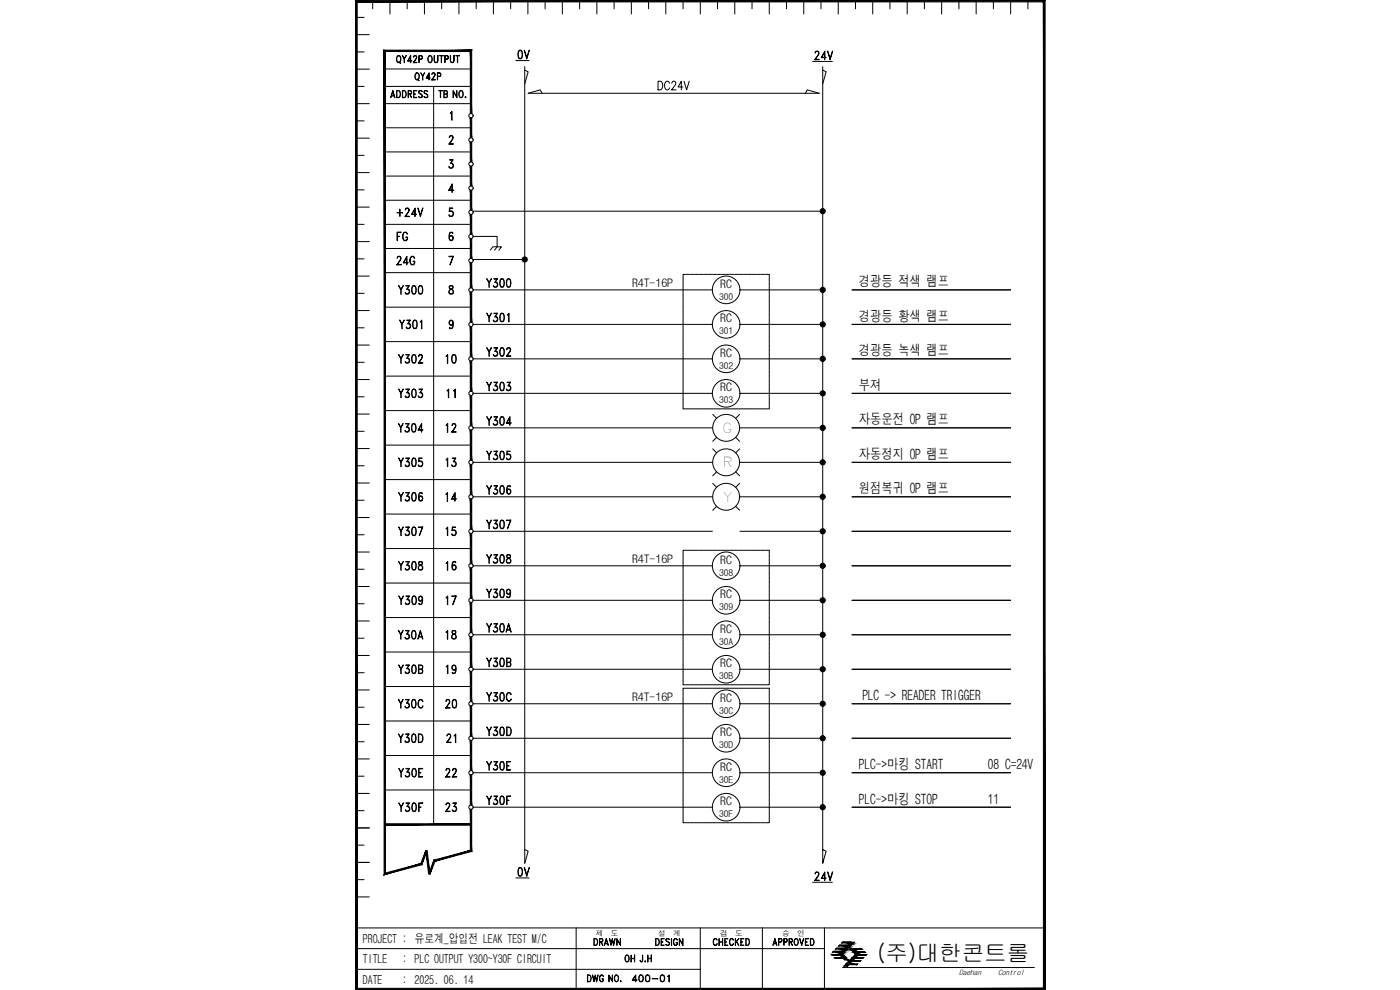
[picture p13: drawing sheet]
<svg xmlns="http://www.w3.org/2000/svg" width="420mm" height="297mm" viewBox="0 0 420 297" stroke-linecap="round" stroke-linejoin="round" font-family="sans-serif">
<defs><g id="words">
<text font-size="6.8" x="263.2" y="288.3">(주)대한콘트롤</text>
<g font-size="6.2">
<text x="118.2" y="66.3">+24V</text>
<text x="118.2" y="80.8">24G</text>
<text x="118.5" y="89.6">Y300</text>
<text x="145" y="108.3">Y302</text>
<text x="118.5" y="120.6">Y303</text>
<text x="145" y="139.3">Y305</text>
<text x="118.5" y="151.7">Y306</text>
<text x="133" y="151.7">14</text>
<text x="145" y="170.4">Y308</text>
<text x="118.9" y="182.7">Y309</text>
<text x="133" y="182.7">17</text>
<text x="145" y="201.4">Y30B</text>
<text x="118.5" y="213.8">Y30C</text>
<text x="133" y="213.8">20</text>
<text x="145" y="232.5">Y30E</text>
<text x="118.9" y="244.8">Y30F</text>
<text x="133" y="244.8">23</text>
</g>
<g font-size="5.7">
<text x="196.5" y="28.2">DC24V</text>
<text x="118.2" y="73.4">FG</text>
<text x="145" y="87.5">Y300</text>
<text x="118.9" y="99.8">Y301</text>
<text x="145" y="97.7">Y301</text>
<text x="118.5" y="110.1">Y302</text>
<text x="133" y="110.1">10</text>
<text x="145" y="118.5">Y303</text>
<text x="137.9" y="120.6" transform="rotate(-90 137.9 120.6)">11</text>
<text x="118.5" y="130.9">Y304</text>
<text x="133" y="130.9">12</text>
<text x="145" y="128.8">Y304</text>
<text x="118.5" y="141.1">Y305</text>
<text x="133" y="141.1">13</text>
<text x="145" y="149.6">Y306</text>
<text x="118.5" y="161.9">Y307</text>
<text x="133" y="161.9">15</text>
<text x="145" y="159.8">Y307</text>
<text x="118.5" y="172.2">Y308</text>
<text x="133" y="172.2">16</text>
<text x="145" y="180.6">Y309</text>
<text x="145" y="190.9">Y30A</text>
<text x="118.5" y="193">Y30A</text>
<text x="133" y="193">18</text>
<text x="118.5" y="203.2">Y30B</text>
<text x="133" y="203.2">19</text>
<text x="145" y="211.7">Y30C</text>
<text x="145" y="221.9">Y30D</text>
<text x="118.5" y="224">Y30D</text>
<text x="133" y="224">21</text>
<text x="118.9" y="234.2">Y30E</text>
<text x="133" y="234.2">22</text>
<text x="145" y="242.7">Y30F</text>
</g>
<g font-size="5.3">
<text x="177.4" y="285">DRAWN</text>
<text x="188.7" y="296">400-01</text>
</g>
<g font-size="4.2">
<text x="257.8" y="85.9">경광등 적색 램프</text>
<text x="257.8" y="96.3">경광등 황색 램프</text>
<text x="257.8" y="106.6">경광등 녹색 램프</text>
<text x="257.8" y="117">부져</text>
<text x="257.8" y="127.3">자동운전 OP 램프</text>
<text x="257.8" y="137.7">자동정지 OP 램프</text>
<text x="257.8" y="148">원점복귀 OP 램프</text>
<text x="258.8" y="210.1">PLC -&gt; READER TRIGGER</text>
<text x="257.8" y="230.8">PLC-&gt;마킹 START</text>
<text x="296.5" y="230.8">08 C=24V</text>
<text x="257.8" y="241.2">PLC-&gt;마킹 STOP</text>
<text x="296.5" y="241.2">11</text>
</g>
<g font-size="4.1">
<text x="216.9" y="129.9">G</text>
<text x="216.9" y="140.2">R</text>
<text x="216.8" y="150.6">Y</text>
</g>
<g font-size="3.7">
<text x="108.9" y="282.9">PROJECT : 유로계_압입전 LEAK TEST M/C</text>
<text x="108.9" y="289.1">TITLE</text>
<text x="120.6" y="289.1">: PLC OUTPUT Y300~Y30F CIRCUIT</text>
<text x="108.9" y="295.3">DATE</text>
<text x="120.6" y="295.3">: 2025. 06. 14</text>
</g>
<g font-size="3.5">
<text x="189.7" y="86.2">R4T-16P</text>
<text x="216.2" y="86.3">RC</text>
<text x="216.2" y="96.7">RC</text>
<text x="216.2" y="107">RC</text>
<text x="216.2" y="117.4">RC</text>
<text x="189.7" y="169">R4T-16P</text>
<text x="216.2" y="169.1">RC</text>
<text x="216.2" y="179.5">RC</text>
<text x="216.2" y="189.8">RC</text>
<text x="216.2" y="200.2">RC</text>
<text x="189.7" y="210.4">R4T-16P</text>
<text x="216.2" y="210.5">RC</text>
<text x="216.2" y="220.8">RC</text>
<text x="216.2" y="231.2">RC</text>
<text x="216.2" y="241.6">RC</text>
</g>
<g font-size="2.8">
<text x="215.8" y="90">300</text>
<text x="215.8" y="100.3">301</text>
<text x="215.8" y="110.6">302</text>
<text x="215.8" y="121">303</text>
<text x="215.8" y="172.7">308</text>
<text x="215.8" y="183.1">309</text>
<text x="215.8" y="193.4">30A</text>
<text x="215.8" y="203.8">30B</text>
<text x="215.8" y="214.1">30C</text>
<text x="215.8" y="224.5">30D</text>
<text x="215.8" y="234.8">30E</text>
<text x="215.8" y="245.2">30F</text>
</g>
<g font-size="2.3">
<text x="178.8" y="281">제</text>
<text x="183.4" y="281">도</text>
<text x="197.5" y="281">설</text>
<text x="202" y="281">계</text>
<text x="216.1" y="281">검</text>
<text x="220.6" y="281">도</text>
<text x="234.7" y="281">승</text>
<text x="239.2" y="281">인</text>
<text x="287.8" y="292.5">Daehan</text>
<text x="299.6" y="292.5">Control</text>
</g>
</g></defs>
<!-- layer: 0 -->
<g fill="#000" stroke="#000" stroke-width=".3">
<path d="M252.2 285.7v.3h-.2zM253.2 284.8v.3h-.3zM253.8 284.2l.3-.3v.3zM255 283v.3h-.3zM256.5 284.9l.2 .3h-.2zM257.4 285.8l.3 .3h-.3z"/>
<path d="M106.7 .1v.5l206.9-.5zM106.7 .6l206.9-.5-.5 .5zM313.6 .1l-.5 .5 .5 296.4zM313.1 .6l.5 296.4-.5-.5zM106.7 297h206.9l-.5-.5zM106.7 297l.5-.5h205.9zM106.7 .1v296.9l.5-.5zM106.7 .1h.5v296.4z"/>
<path d="M141.1 15.5v18.6h.5zM141.1 15.5l.5-.5v19.1zM115.7 15.5h25.4l.5-.5zM115.3 15h26.3l-25.9 .5zM115.3 15l.4 246.9v-246.4zM115.3 15l.4 246.9-.4 .6zM115.7 261.9l-.4 .6 11-3.4zM115.3 262.5l11-3.4 .3 .4zM127.8 255.2l-1.5 3.9 .3 .4zM127.8 255.2l.4 .2-1.6 4.1z"/>
<path d="M141.1 35.4l.5 5.9v-5.9zM141.1 35.4l.5 5.9h-.5z"/>
<path d="M141.1 42.6l.5 6v-6zM141.1 42.6l.5 6h-.5z"/>
<path d="M141.1 49.9l.5 5.9v-5.9zM141.1 49.9l.5 5.9h-.5z"/>
<path d="M141.1 57.1l.5 6v-6zM141.1 57.1l.5 6h-.5z"/>
<path d="M141.1 71.6l.5 5.9v-5.9zM141.1 71.6l.5 5.9h-.5z"/>
<path d="M141.1 78.8l.5 7.5v-7.5zM141.1 78.8l.5 7.5h-.5z"/>
<path d="M141.1 64.3l.5 6v-6zM141.1 64.3l.5 6h-.5z"/>
<path d="M156.8 77.9l.1 .1 .6-.1zM156.9 78l.6-.1-.6 .3zM156.9 78.2l.1 .1 .5-.4z"/>
<path d="M157 77.4l-.1 .1 .6 .4zM156.9 77.5l.6 .4-.6-.2zM156.9 77.7l-.1 .2h.7z"/>
<path d="M157 78.3l.2 .1 .3-.5zM157.5 77.9l-.2 .6-.1-.1zM157.5 77.9l-.2 .6h.2z"/>
<path d="M157.3 77.2l.2 .7v-.7zM157.2 77.3l.1-.1 .2 .7zM157 77.4l.5 .5-.3-.6z"/>
<path d="M157.5 77.9v.6h.1zM157.5 77.9l.3 .5-.2 .1zM157.5 77.9l.3 .5 .1-.1z"/>
<path d="M157.8 77.3l-.3 .6 .4-.5zM157.6 77.2l.2 .1-.3 .6zM157.5 77.2v.7l.1-.7z"/>
<path d="M157.5 77.9l.4 .4 .1-.1zM157.5 77.9l.6 .1-.1 .2zM157.5 77.9l.6 .1v-.1z"/>
<path d="M157.5 77.9h.6v-.2zM157.5 77.9l.5-.4 .1 .2zM157.5 77.9l.5-.4-.1-.1z"/>
<path d="M246.3 63.4v.1l.6-.1zM246.3 63.5l.6-.1-.6 .3zM246.3 63.7l.1 .1 .5-.4z"/>
<path d="M246.4 62.9l-.1 .2 .6 .3zM246.3 63.1l.6 .3-.6-.2zM246.3 63.2v.2h.6z"/>
<path d="M246.4 63.8l.2 .1 .3-.5zM246.9 63.4l-.2 .6-.1-.1zM246.9 63.4l-.2 .6h.2z"/>
<path d="M246.7 62.7l.2 .7v-.7zM246.6 62.8l.1-.1 .2 .7zM246.4 62.9l.5 .5-.3-.6z"/>
<path d="M246.9 63.4v.6h.2zM246.9 63.4l.3 .5-.1 .1zM246.9 63.4l.3 .5 .2-.1z"/>
<path d="M247.2 62.8l-.3 .6 .5-.5zM247.1 62.7l.1 .1-.3 .6zM246.9 62.7v.7l.2-.7z"/>
<path d="M246.9 63.4l.5 .4 .1-.1zM246.9 63.4l.6 .1v.2zM246.9 63.4l.6 .1 .1-.1z"/>
<path d="M246.9 63.4h.7l-.1-.2zM246.9 63.4l.6-.3v.1zM246.9 63.4l.6-.3-.1-.2z"/>
<path d="M141.1 87.6l.5 9.1v-9.1zM141.1 87.6l.5 9.1h-.5z"/>
<path d="M141.1 98l.5 9v-9zM141.1 98l.5 9h-.5z"/>
<path d="M246.3 87v.2l.6-.2zM246.3 87.2l.6-.2-.6 .3zM246.3 87.3l.1 .1 .5-.4z"/>
<path d="M246.3 97.3v.2l.6-.2zM246.3 97.5l.6-.2-.6 .3zM246.3 97.6l.1 .2 .5-.5z"/>
<path d="M246.4 86.5l-.1 .2 .6 .3zM246.3 86.7l.6 .3-.6-.2zM246.3 86.8v.2h.6z"/>
<path d="M246.4 87.4l.2 .1 .3-.5zM246.9 87l-.2 .6-.1-.1zM246.9 87l-.2 .6h.2z"/>
<path d="M246.4 96.9l-.1 .1 .6 .3zM246.3 97l.6 .3-.6-.1zM246.3 97.2v.1h.6z"/>
<path d="M246.4 97.8l.2 .1 .3-.6zM246.9 97.3l-.2 .7-.1-.1zM246.9 97.3l-.2 .7h.2z"/>
<path d="M246.7 86.4l.2 .6v-.7zM246.6 86.4h.1l.2 .6zM246.4 86.5l.5 .5-.3-.6z"/>
<path d="M246.9 87v.6h.2zM246.9 87l.3 .5-.1 .1zM246.9 87l.3 .5 .2-.1z"/>
<path d="M246.7 96.7l.2 .6v-.6zM246.6 96.8l.1-.1 .2 .6zM246.4 96.9l.5 .4-.3-.5z"/>
<path d="M246.9 97.3v.7h.2zM246.9 97.3l.3 .6-.1 .1zM246.9 97.3l.3 .6 .2-.1z"/>
<path d="M247.2 86.4l-.3 .6 .5-.5zM247.1 86.4h.1l-.3 .6zM246.9 86.3v.7l.2-.6z"/>
<path d="M246.9 87l.5 .4 .1-.1zM246.9 87l.6 .2v.1zM246.9 87l.6 .2 .1-.2z"/>
<path d="M247.2 96.8l-.3 .5 .5-.4zM247.1 96.7l.1 .1-.3 .5zM246.9 96.7v.6l.2-.6z"/>
<path d="M246.9 97.3l.5 .5 .1-.2zM246.9 97.3l.6 .2v.1zM246.9 97.3l.6 .2 .1-.2z"/>
<path d="M246.9 87h.7l-.1-.2zM246.9 87l.6-.3v.1zM246.9 87l.6-.3-.1-.2z"/>
<path d="M246.9 97.3h.7l-.1-.1zM246.9 97.3l.6-.3v.2zM247.4 96.9l-.5 .4 .6-.3z"/>
<path d="M141.1 108.3l.5 9.1v-9.1zM141.1 108.3l.5 9.1h-.5z"/>
<path d="M141.1 118.7l.5 9v-9zM141.1 118.7l.5 9h-.5z"/>
<path d="M246.3 107.7v.1l.6-.1zM246.3 107.8l.6-.1-.6 .3zM246.3 108l.1 .1 .5-.4z"/>
<path d="M246.3 118v.2l.6-.2zM246.3 118.2l.6-.2-.6 .3zM246.3 118.3l.1 .2 .5-.5z"/>
<path d="M246.4 107.2l-.1 .2 .6 .3zM246.3 107.4l.6 .3-.6-.2zM246.3 107.5v.2h.6z"/>
<path d="M246.4 108.1l.2 .1 .3-.5zM246.9 107.7l-.2 .6-.1-.1zM246.9 107.7l-.2 .6h.2z"/>
<path d="M246.4 117.6l-.1 .1 .6 .3zM246.3 117.7l.6 .3-.6-.1zM246.3 117.9v.1h.6z"/>
<path d="M246.4 118.5l.2 .1 .3-.6zM246.9 118l-.2 .6h-.1zM246.9 118l-.2 .6 .2 .1z"/>
<path d="M246.7 107l.2 .7v-.7zM246.6 107.1l.1-.1 .2 .7zM246.4 107.2l.5 .5-.3-.6z"/>
<path d="M246.9 107.7v.6h.2zM246.9 107.7l.3 .5-.1 .1zM246.9 107.7l.3 .5 .2-.1z"/>
<path d="M246.7 117.4l.2 .6v-.6zM246.6 117.5l.1-.1 .2 .6zM246.4 117.6l.5 .4-.3-.5z"/>
<path d="M246.9 118v.7l.2-.1zM246.9 118l.3 .6h-.1zM246.9 118l.3 .6 .2-.1z"/>
<path d="M247.2 107.1l-.3 .6 .5-.5zM247.1 107l.1 .1-.3 .6zM246.9 107v.7l.2-.7z"/>
<path d="M246.9 107.7l.5 .4 .1-.1zM246.9 107.7l.6 .1v.2zM246.9 107.7l.6 .1 .1-.1z"/>
<path d="M247.2 117.5l-.3 .5 .5-.4zM247.1 117.4l.1 .1-.3 .5zM246.9 117.4v.6l.2-.6z"/>
<path d="M246.9 118l.5 .5 .1-.2zM246.9 118l.6 .2v.1zM246.9 118l.6 .2 .1-.2z"/>
<path d="M246.9 107.7h.7l-.1-.2zM246.9 107.7l.6-.3v.1zM246.9 107.7l.6-.3-.1-.2z"/>
<path d="M246.9 118h.7l-.1-.1zM246.9 118l.6-.3v.2zM246.9 118l.6-.3-.1-.1z"/>
<path d="M141.1 139.4l.5 9v-9zM141.1 139.4l.5 9h-.5z"/>
<path d="M141.1 129l.5 9.1v-9.1zM141.1 129l.5 9.1h-.5z"/>
<path d="M246.3 128.4v.1l.6-.1zM246.3 128.5l.6-.1-.6 .3zM246.3 128.7l.1 .1 .5-.4z"/>
<path d="M246.3 138.7v.2l.6-.2zM246.3 138.9l.6-.2-.6 .3zM246.3 139l.1 .2 .5-.5z"/>
<path d="M246.4 127.9l-.1 .1 .6 .4zM246.3 128l.6 .4-.6-.2zM246.3 128.2v.2h.6z"/>
<path d="M246.4 128.8l.2 .1 .3-.5zM246.9 128.4l-.2 .6-.1-.1zM246.9 128.4l-.2 .6h.2z"/>
<path d="M246.4 138.3l-.1 .1 .6 .3zM246.3 138.4l.6 .3-.6-.1zM246.3 138.6v.1h.6z"/>
<path d="M246.4 139.2l.2 .1 .3-.6zM246.9 138.7l-.2 .6h-.1zM246.9 138.7l-.2 .6 .2 .1z"/>
<path d="M246.7 127.7l.2 .7v-.7zM246.6 127.8l.1-.1 .2 .7zM246.4 127.9l.5 .5-.3-.6z"/>
<path d="M246.9 128.4v.6h.2zM246.9 128.4l.3 .5-.1 .1zM246.9 128.4l.3 .5 .2-.1z"/>
<path d="M246.7 138.1l.2 .6v-.6zM246.6 138.2l.1-.1 .2 .6zM246.4 138.3l.5 .4-.3-.5z"/>
<path d="M246.9 138.7v.7l.2-.1zM246.9 138.7l.3 .6h-.1zM246.9 138.7l.3 .6 .2-.1z"/>
<path d="M247.2 127.8l-.3 .6 .5-.5zM247.1 127.7l.1 .1-.3 .6zM246.9 127.7v.7l.2-.7z"/>
<path d="M246.9 128.4l.5 .4 .1-.1zM246.9 128.4l.6 .1v.2zM246.9 128.4l.6 .1 .1-.1z"/>
<path d="M247.2 138.2l-.3 .5 .5-.4zM247.1 138.1l.1 .1-.3 .5zM246.9 138.1v.6l.2-.6z"/>
<path d="M246.9 138.7l.5 .5 .1-.2zM246.9 138.7l.6 .2v.1zM246.9 138.7l.6 .2 .1-.2z"/>
<path d="M246.9 128.4h.7l-.1-.2zM246.9 128.4l.6-.4v.2zM246.9 128.4l.6-.4-.1-.1z"/>
<path d="M246.9 138.7h.7l-.1-.1zM246.9 138.7l.6-.3v.2zM247.4 138.3l-.5 .4 .6-.3z"/>
<path d="M141.1 149.7l.5 9.1v-9.1zM141.1 149.7l.5 9.1h-.5z"/>
<path d="M246.3 149.1v.1l.6-.1zM246.3 149.2l.6-.1-.6 .3zM246.3 149.4l.1 .1 .5-.4z"/>
<path d="M246.3 159.4v.2l.6-.2zM246.3 159.6l.6-.2-.6 .3zM246.3 159.7l.1 .2 .5-.5z"/>
<path d="M246.4 148.6l-.1 .1 .6 .4zM246.3 148.7l.6 .4-.6-.2zM246.3 148.9v.2h.6z"/>
<path d="M246.4 149.5l.2 .1 .3-.5zM246.9 149.1l-.2 .6-.1-.1zM246.9 149.1l-.2 .6h.2z"/>
<path d="M246.4 159l-.1 .1 .6 .3zM246.3 159.1l.6 .3-.6-.2zM246.3 159.2v.2h.6z"/>
<path d="M246.4 159.9l.2 .1 .3-.6zM246.9 159.4l-.2 .6h-.1zM246.9 159.4l-.2 .6 .2 .1z"/>
<path d="M246.7 148.4l.2 .7v-.7zM246.6 148.5l.1-.1 .2 .7zM246.4 148.6l.5 .5-.3-.6z"/>
<path d="M246.9 149.1v.6h.2zM246.9 149.1l.3 .5-.1 .1zM246.9 149.1l.3 .5 .2-.1z"/>
<path d="M246.7 158.8l.2 .6v-.6zM246.6 158.9l.1-.1 .2 .6zM246.4 159l.5 .4-.3-.5z"/>
<path d="M247.2 148.5l-.3 .6 .5-.5zM247.1 148.4l.1 .1-.3 .6zM246.9 148.4v.7l.2-.7z"/>
<path d="M246.9 149.1l.5 .4 .1-.1zM246.9 149.1l.6 .1v.2zM246.9 149.1l.6 .1 .1-.1z"/>
<path d="M247.2 158.9l-.3 .5 .5-.4zM247.1 158.8l.1 .1-.3 .5zM246.9 158.8v.6l.2-.6z"/>
<path d="M246.9 159.4l.5 .5 .1-.2zM246.9 159.4l.6 .2v.1zM246.9 159.4l.6 .2 .1-.2z"/>
<path d="M246.9 149.1h.7l-.1-.2zM246.9 149.1l.6-.4v.2zM246.9 149.1l.6-.4-.1-.1z"/>
<path d="M246.9 159.4h.7l-.1-.2zM246.9 159.4l.6-.3v.1zM246.9 159.4l.6-.3-.1-.1z"/>
<path d="M141.1 160.1l.5 9v-9zM141.1 160.1l.5 9h-.5z"/>
<path d="M141.1 170.4l.5 9.1v-9.1zM141.1 170.4l.5 9.1h-.5z"/>
<path d="M246.3 169.8v.1l.6-.1zM246.3 169.9l.6-.1-.6 .3zM246.3 170.1l.1 .1 .5-.4z"/>
<path d="M246.4 169.3l-.1 .1 .6 .4zM246.3 169.4l.6 .4-.6-.2zM246.3 169.6v.2h.6z"/>
<path d="M246.4 170.2l.2 .1 .3-.5zM246.9 169.8l-.2 .6-.1-.1zM246.9 169.8l-.2 .6h.2z"/>
<path d="M246.4 179.6l-.1 .2 .6 .3zM246.3 179.8l.6 .3-.6-.2zM246.3 179.9v.2h.6z"/>
<path d="M246.9 159.4v.7l.2-.1zM246.9 159.4l.3 .6h-.1zM246.9 159.4l.3 .6 .2-.1z"/>
<path d="M246.7 169.1l.2 .7v-.7zM246.6 169.2l.1-.1 .2 .7zM246.4 169.3l.5 .5-.3-.6z"/>
<path d="M246.9 169.8v.6h.2zM246.9 169.8l.3 .5-.1 .1zM246.9 169.8l.3 .5 .2-.1z"/>
<path d="M246.7 179.5l.2 .6v-.6zM246.6 179.6l.1-.1 .2 .6zM246.4 179.6l.5 .5-.3-.5z"/>
<path d="M247.2 169.2l-.3 .6 .5-.5zM247.1 169.1l.1 .1-.3 .6zM246.9 169.1v.7l.2-.7z"/>
<path d="M246.9 169.8l.5 .4 .1-.1zM246.9 169.8l.6 .1v.2zM246.9 169.8l.6 .1 .1-.1z"/>
<path d="M247.2 179.6l-.3 .5 .5-.5zM247.1 179.5l.1 .1-.3 .5zM246.9 179.5v.6l.2-.6z"/>
<path d="M246.9 169.8h.7l-.1-.2zM246.9 169.8l.6-.4v.2zM246.9 169.8l.6-.4-.1-.1z"/>
<path d="M141.1 191.1l.5 9.1v-9.1zM141.1 191.1l.5 9.1h-.5z"/>
<path d="M141.1 180.8l.5 9v-9zM141.1 180.8l.5 9h-.5z"/>
<path d="M246.3 180.1v.2l.6-.2zM246.3 180.3l.6-.2-.6 .3zM246.3 180.4l.1 .2 .5-.5z"/>
<path d="M246.3 190.5v.1l.6-.1zM246.3 190.6l.6-.1-.6 .3zM246.3 190.8l.1 .1 .5-.4z"/>
<path d="M246.4 180.6l.2 .1 .3-.6zM246.9 180.1l-.2 .6h-.1zM246.9 180.1l-.2 .6 .2 .1z"/>
<path d="M246.4 190l-.1 .1 .6 .4zM246.3 190.1l.6 .4-.6-.2zM246.3 190.3v.2h.6z"/>
<path d="M246.4 190.9l.2 .1 .3-.5zM246.9 190.5l-.2 .6-.1-.1zM246.9 190.5l-.2 .6h.2z"/>
<path d="M246.9 180.1v.7l.2-.1zM246.9 180.1l.3 .6h-.1zM246.9 180.1l.3 .6 .2-.1z"/>
<path d="M246.7 189.8l.2 .7v-.7zM246.6 189.9l.1-.1 .2 .7zM246.4 190l.5 .5-.3-.6z"/>
<path d="M246.9 190.5v.6h.2zM246.9 190.5l.3 .5-.1 .1zM246.9 190.5l.3 .5 .2-.1z"/>
<path d="M246.9 180.1l.5 .5 .1-.2zM246.9 180.1l.6 .2v.1zM246.9 180.1l.6 .2 .1-.2z"/>
<path d="M247.2 189.9l-.3 .6 .5-.5zM247.1 189.8l.1 .1-.3 .6zM246.9 189.8v.7l.2-.7z"/>
<path d="M246.9 190.5l.5 .4 .1-.1zM246.9 190.5l.6 .1v.2zM246.9 190.5l.6 .1 .1-.1z"/>
<path d="M246.9 180.1h.7l-.1-.2zM246.9 180.1l.6-.3v.1zM247.4 179.6l-.5 .5 .6-.3z"/>
<path d="M246.9 190.5h.7l-.1-.2zM246.9 190.5l.6-.4v.2zM246.9 190.5l.6-.4-.1-.1z"/>
<path d="M141.1 201.5v9h.5zM141.1 201.5h.5v9z"/>
<path d="M246.3 200.8v.2l.6-.2zM246.3 201l.6-.2-.6 .3zM246.3 201.1l.1 .2 .5-.5z"/>
<path d="M246.3 211.2v.1l.6-.1zM246.3 211.3l.6-.1-.6 .3zM246.3 211.5l.1 .1 .5-.4z"/>
<path d="M246.4 200.3l-.1 .2 .6 .3zM246.3 200.5l.6 .3-.6-.2zM246.3 200.6v.2h.6z"/>
<path d="M246.4 201.3l.2 .1 .3-.6zM246.9 200.8l-.2 .6h-.1zM246.9 200.8l-.2 .6 .2 .1z"/>
<path d="M246.4 210.7l-.1 .1 .6 .4zM246.3 210.8l.6 .4-.6-.2zM246.3 211v.2h.6z"/>
<path d="M246.4 211.6l.2 .1 .3-.5zM246.9 211.2l-.2 .6-.1-.1zM246.9 211.2l-.2 .6h.2z"/>
<path d="M246.7 200.2l.2 .6v-.6zM246.6 200.2h.1l.2 .6zM246.4 200.3l.5 .5-.3-.6z"/>
<path d="M246.9 200.8v.7l.2-.1zM246.9 200.8l.3 .6h-.1zM246.9 200.8l.3 .6 .2-.1z"/>
<path d="M246.7 210.5l.2 .7v-.7zM246.6 210.6l.1-.1 .2 .7zM246.4 210.7l.5 .5-.3-.6z"/>
<path d="M246.9 211.2v.6h.2zM246.9 211.2l.3 .5-.1 .1zM246.9 211.2l.3 .5 .2-.1z"/>
<path d="M247.2 200.2l-.3 .6 .5-.5zM247.1 200.2h.1l-.3 .6zM246.9 200.2v.6l.2-.6z"/>
<path d="M246.9 200.8l.5 .5 .1-.2zM246.9 200.8l.6 .2v.1zM246.9 200.8l.6 .2 .1-.2z"/>
<path d="M247.2 210.6l-.3 .6 .5-.5zM247.1 210.5l.1 .1-.3 .6zM246.9 210.5v.7l.2-.7z"/>
<path d="M246.9 211.2l.5 .4 .1-.1zM246.9 211.2l.6 .1v.2zM246.9 211.2l.6 .1 .1-.1z"/>
<path d="M246.9 200.8h.7l-.1-.2zM246.9 200.8l.6-.3v.1zM246.9 200.8l.6-.3-.1-.2z"/>
<path d="M246.9 211.2h.7l-.1-.2zM246.9 211.2l.6-.4v.2zM246.9 211.2l.6-.4-.1-.1z"/>
<path d="M141.1 222.2v9h.5zM141.1 222.2h.5v9z"/>
<path d="M141.1 211.8v9.1h.5zM141.1 211.8h.5v9.1z"/>
<path d="M246.3 221.5v.2l.6-.2zM246.3 221.7l.6-.2-.6 .3zM246.3 221.8l.1 .2 .5-.5z"/>
<path d="M246.3 231.9v.1l.6-.1zM246.3 232l.6-.1-.6 .3zM246.3 232.2l.1 .1 .5-.4z"/>
<path d="M246.4 221.1l-.1 .1 .6 .3zM246.3 221.2l.6 .3-.6-.2zM246.3 221.3v.2h.6z"/>
<path d="M246.4 222l.2 .1 .3-.6zM246.9 221.5l-.2 .6h-.1zM246.9 221.5l-.2 .6 .2 .1z"/>
<path d="M246.4 231.4l-.1 .1 .6 .4zM246.3 231.5l.6 .4-.6-.2zM246.3 231.7v.2h.6z"/>
<path d="M246.4 232.3l.2 .1 .3-.5zM246.9 231.9l-.2 .6-.1-.1zM246.9 231.9l-.2 .6h.2z"/>
<path d="M246.7 220.9l.2 .6v-.6zM246.6 220.9h.1l.2 .6zM246.4 221.1l.5 .4-.3-.6z"/>
<path d="M246.9 221.5v.7l.2-.1zM246.9 221.5l.3 .6h-.1zM246.9 221.5l.3 .6 .2-.1z"/>
<path d="M246.7 231.2l.2 .7v-.7zM246.6 231.3l.1-.1 .2 .7zM246.4 231.4l.5 .5-.3-.6z"/>
<path d="M246.9 231.9v.6h.2zM246.9 231.9l.3 .5-.1 .1zM246.9 231.9l.3 .5 .2-.1z"/>
<path d="M247.2 220.9l-.3 .6 .5-.4zM247.1 220.9h.1l-.3 .6zM246.9 220.9v.6l.2-.6z"/>
<path d="M246.9 221.5l.5 .5 .1-.2zM246.9 221.5l.6 .2v.1zM246.9 221.5l.6 .2 .1-.2z"/>
<path d="M247.2 231.3l-.3 .6 .5-.5zM247.1 231.2l.1 .1-.3 .6zM246.9 231.2v.7l.2-.7z"/>
<path d="M246.9 231.9l.5 .4 .1-.1zM246.9 231.9l.6 .1v.2zM246.9 231.9l.6 .1 .1-.1z"/>
<path d="M246.9 221.5h.7l-.1-.2zM246.9 221.5l.6-.3v.1zM246.9 221.5l.6-.3-.1-.1z"/>
<path d="M246.9 231.9h.7l-.1-.2zM246.9 231.9l.6-.4v.2zM247.4 231.4l-.5 .5 .6-.4z"/>
<path d="M115.5 247.2v.4l25.9-.4zM115.5 247.6l25.9-.4v.4z"/>
<path d="M127.8 255.3l1.3 6.9-.9-6.9zM127.8 255.3l1.3 6.9h-.5z"/>
<path d="M141.1 232.5v9.1h.5zM141.1 232.5h.5v9.1z"/>
<path d="M246.3 242.2v.2l.6-.2zM246.3 242.4l.6-.2-.6 .3zM246.3 242.5l.1 .2 .5-.5z"/>
<path d="M246.4 241.7l-.1 .2 .6 .3zM246.3 241.9l.6 .3-.6-.2zM246.3 242v.2h.6z"/>
<path d="M246.9 242.2l-.5 .5 .2 .1zM246.9 242.2l-.2 .6h-.1zM246.9 242.2l-.2 .6h.2z"/>
<path d="M246.7 241.6l.2 .6v-.6zM246.6 241.6h.1l.2 .6zM246.4 241.7l.5 .5-.3-.6z"/>
<path d="M246.9 242.2v.6h.2zM246.9 242.2l.3 .6h-.1zM246.9 242.2l.3 .6 .2-.1z"/>
<path d="M247.2 241.6l-.3 .6 .5-.5zM247.1 241.6h.1l-.3 .6zM246.9 241.6v.6l.2-.6z"/>
<path d="M246.9 242.2l.5 .5 .1-.2zM246.9 242.2l.6 .2v.1zM246.9 242.2l.6 .2 .1-.2z"/>
<path d="M246.9 242.2h.7l-.1-.2zM246.9 242.2l.6-.3v.1zM246.9 242.2l.6-.3-.1-.2z"/>
<path d="M130.2 258l-1.5 4.1 .3 .2zM130.2 258l.4 .4-1.6 3.9zM130.2 258l.4 .4 10.5-3.2zM130.6 258.4l10.5-3.2 .5 .3zM141.1 242.8v12.4l.5 .3zM141.1 242.8h.5v12.7z"/>
<path d="M250.1 285.5h2.1zM250.1 285.5h2.1z"/>
<path d="M251 284.5h2.2zM251 284.5h2.2z"/>
<path d="M249.5 286.4l2.6 .2-.2-.2zM249.5 286.4l2.6 .2h-2.4z"/>
<path d="M251.9 283.6h2.2zM251.9 283.6h2.2z"/>
<path d="M250.1 285.5l2.1 .2v-.2zM250.1 285.5l2.1 .2h-2.3z"/>
<path d="M252 286l.2 .2zM252 286l.2 .2h-.4z"/>
<path d="M252.2 285.5v.2l.3-.2zM252.2 285.5v.2z"/>
<path d="M250.4 287.3l2.6 .3-.2-.3zM250.4 287.3l2.6 .3h-2.3z"/>
<path d="M252.9 282.7h2.1zM252.9 282.7h2.1z"/>
<path d="M251.9 286.4l1.8 .7-.7-.7zM251.9 286.4l1.8 .7h-1.1z"/>
<path d="M252.2 286l.7 .2 .2-.2zM252.2 286l.7 .2h-.7z"/>
<path d="M251 284.5l2.2 .3v-.3zM250.8 284.8l.2-.3 2.2 .3z"/>
<path d="M252.9 285.1l.3 .1zM252.9 285.1l.3 .1h-.5z"/>
<path d="M252.2 285.7l.9 .3 .2-.3zM252.2 285.7l.9 .3h-.9z"/>
<path d="M252.3 285.7h1.1zM252.2 285.7h1.1z"/>
<path d="M253.2 284.5v.3l.2-.3zM253.2 284.5v.3z"/>
<path d="M252.5 285.5l.9 .2 .2-.2zM252.5 285.5l.9 .2h-1.2z"/>
<path d="M252.8 287.3l1.8 .8-.7-.8zM252.8 287.3l1.8 .8h-1.1z"/>
<path d="M253.2 285.1l.6 .1 .2-.1zM253.2 285.1l.6 .1h-.6z"/>
<path d="M251.9 283.6l2.2 .3v-.3zM251.9 283.6l2.2 .3h-2.4z"/>
<path d="M253.8 284.2l.3 .1zM253.8 284.2l.3 .1h-.5z"/>
<path d="M253.2 284.8l.8 .3 .2-.3zM253.2 284.8l.8 .3h-.8z"/>
<path d="M253.2 284.8h1.1zM253.2 284.8h1z"/>
<path d="M254.1 283.6v.3l.2-.3zM254.1 283.6v.3z"/>
<path d="M253.4 284.5l.9 .3 .2-.3zM253.4 284.5l.9 .3h-1.1z"/>
<path d="M254.1 284.2l.6 .1 .2-.1zM254.1 284.2l.6 .1h-.6z"/>
<path d="M252.9 282.7l2.1 .2v-.2zM252.6 282.9l.3-.2 2.1 .2z"/>
<path d="M254.7 283.3l.3 .1zM254.7 283.3l.3 .1h-.4z"/>
<path d="M253.9 289.2l.4 .7 .7-.7zM253.9 289.2l.4 .7h-1.1z"/>
<path d="M254.1 283.9l.8 .3 .3-.3zM254.1 283.9l.8 .3h-.8z"/>
<path d="M254.1 283.9h1.1zM254.1 283.9h1.1z"/>
<path d="M255 282.7v.2l.3-.2zM255 282.7v.2z"/>
<path d="M254.3 283.6l.9 .3 .2-.3zM254.3 283.6l.9 .3h-1.1z"/>
<path d="M255 283.3l.7 .1 .1-.1zM255 283.3l.7 .1h-.7z"/>
<path d="M254.9 288.2l.3 .7 .8-.7zM254.9 288.2l.3 .7h-1.1z"/>
<path d="M255 283l.8 .3 .3-.3zM255 283l.8 .3h-.8z"/>
<path d="M255 282.9h1.1zM255 282.9l1.1 .1z"/>
<path d="M255.1 284.6l1.3 .3-.2-.3zM255.1 284.6l1.3 .3h-1.1z"/>
<path d="M255.3 282.7l.8 .2 .3-.2zM255.3 282.7l.8 .2h-1.1z"/>
<path d="M255.3 284.9h1.2zM255.3 284.9h1.2z"/>
<path d="M256.5 284.6h2.1zM256.5 284.6h2.1z"/>
<path d="M255.4 284.9l1.1 .3v-.3zM255.4 284.9l1.1 .3h-.9z"/>
<path d="M255.6 285.2l.9 .2v-.2zM255.6 285.2l.9 .2z"/>
<path d="M256.2 284.6l.3 .3v-.3zM256.2 284.6l.3 .3z"/>
<path d="M256.5 285.2l.4 .2zM256.5 285.2l.4 .2h-.4z"/>
<path d="M255.7 287.3l.4 .8 .7-.8zM255.7 287.3l.4 .8h-1.1z"/>
<path d="M256 285.5l1.4 .3-.3-.3zM256 285.5l1.4 .3h-1.2z"/>
<path d="M256.2 285.8h1.2zM256.2 285.8h1.2z"/>
<path d="M257.1 285.5l.3 .3v-.3zM257.1 285.5l.3 .3z"/>
<path d="M256.3 285.8l1.1 .3v-.3zM256.3 285.8l1.1 .3h-.8z"/>
<path d="M256.6 286.1l.8 .2v-.2zM256.6 286.1l.8 .2z"/>
<path d="M255 289.2l2.2 .3 .2-.3zM255 289.2l2.2 .3h-2.4z"/>
<path d="M257.4 286.1l.4 .2zM257.4 286.1l.4 .2z"/>
<path d="M256.6 286.4l.4 .7 .8-.7zM256.6 286.4l.4 .7h-1.1z"/>
<path d="M256 288.2l2.1 .3 .2-.3zM256 288.2l2.1 .3h-2.4z"/>
<path d="M256.5 284.6l2.3 .3-.2-.3zM256.5 284.6l2.3 .3h-2.3z"/>
<path d="M256.8 287.3l2.2 .3 .2-.3zM256.8 287.3l2.2 .3h-2.4z"/>
<path d="M257.4 285.5l2.1 .1zM257.4 285.5l2.1 .1z"/>
<path d="M257.4 285.6l2.3 .2-.2-.2zM257.4 285.6l2.3 .2h-2.3z"/>
<path d="M257.7 286.4l2.2 .3 .2-.3zM257.7 286.4l2.2 .3h-2.4z"/>
</g>
<!-- layer: 6 -->
<path d="M106.7 278.4h206.9M172.9 278.4v18.6M210.2 278.4v18.6M228.8 278.4v18.6M247.4 278.4v18.6M106.7 284.6h140.7M106.7 290.8h103.5" fill="none" stroke="#000" stroke-width=".3"/>
<!-- layer: 0 -->
<g fill="none" stroke="#000" stroke-width=".3">
<path d="M106.7 15.6h2.6M106.7 5.2h2.6M106.7 10.4h4.1M106.7 .1h4.1M111.9 .1v2.5M117 .1v4.1M119.3 16.8l.2-.1a1.11 1.11 0 0 1 .8 1 1.11 1.11 0 0 1-.8 1.1 1.43 1.43 0 0 1-.2-2zM119.3 16.9l.3-.1a1.03 1.03 0 0 1 .7 .9 1.03 1.03 0 0 1-.7 1 1.28 1.28 0 0 1-.3-1.8zM119.7 18.5l.5 .5zM121.3 17.7l.7-1-.6 1-.1 1.1v-1.1l-.6-1 .7 1M122.2 .1v2.5M122.4 18.2l1.2 .1h-1.2l.9-1.6v2.1l-.1-1.8-.8 1.3"/>
<path d="M124.1 18.7l1 .1h-1.1l1-1.5-.3-.5-.6 .3 .3-.4h.3l.4 .6-1 1.5M125.8 17.7l.8-.1v-.7l-.8-.1-.1 2v-2.1l.9 .1 .1 .8-.9 .2M127.4 .1v4.1M128.7 16.8l.2-.1a1.11 1.11 0 0 1 .8 1 1.11 1.11 0 0 1-.8 1.1 1.43 1.43 0 0 1-.2-2zM128.7 16.9l.3-.1a1.03 1.03 0 0 1 .7 .9 1.03 1.03 0 0 1-.7 1 1.27 1.27 0 0 1-.3-1.8zM130.3 16.7l.1 1.5 .4 .5 .5-.2 .1-1.8v1.5l-.5 .6-.5-.3zM131.9 16.7l1.1 .1zM132.4 16.8v2l.1-2M132.6 .1v2.5M133.6 17.7l.8-.1v-.7l-.8-.1-.1 2v-2.1l.9 .1 .2 .3-.2 .6-.8 .1M135.1 16.7l.1 1.5 .4 .5 .5-.2 .2-1.8v1.5l-.5 .6-.6-.3zM136.8 16.7l1 .1z"/>
<path d="M137.3 16.8v2l.1-2M137.7 .1v4.1M142.9 .1v2.5M148.1 .1v4.1M153.3 .1v2.5M154.8 18.2h4M155.7 15.2l.5-.1a1.7 1.7 0 0 1 0 2.5h-.2a1.92 1.92 0 0 1-.3-2.4zM155.7 17.4h.8M155.7 15.3h.8M155.8 15.2l-.3 1 .3 1.3M156.4 15.2l.3 1-.3 1.3M157.3 15.1l.8 2.2 .8-2.2-.8 2.5z"/>
<path d="M157.5 20v239l1-3.6-1-.5M158.4 .1v4.1M163.6 .1v2.5M168.8 .1v4.1M173.9 .1v2.5M179.1 .1v4.1M184.3 .1v2.5M189.5 .1v4.1M194.6 .1v2.5M199.8 .1v4.1M205 .1v2.5M210.2 .1v4.1"/>
<path d="M215.3 .1v2.5M220.5 .1v4.1M225.7 .1v2.5M230.9 .1v4.1M236 .1v2.5M241.2 .1v4.1M243.9 18.4h5.9M244.6 17.8l1.3 .1h-1.4l1.2-1.8-.3-.6h-.4l-.3 .4-.1-.1 .2-.3 .6-.2 .4 .8-1.2 1.8M246.4 .1v2.5M246.6 17.2l1.3 .1h-1.4l1.1-2v2.6l-.1-2.2-.9 1.6M246.9 20v239l1-3.6-1-.5M248.3 15.3l.8 2.3 .8-2.3-.8 2.6z"/>
<path d="M251.6 .1v4.1M256.7 .1v2.5M261.9 .1v4.1M267.1 .1v2.5M272.3 .1v4.1M277.4 .1v2.5M282.6 .1v4.1M287.8 .1v2.5M293 .1v4.1M298.1 .1v2.5M303.3 .1v4.1M308.5 .1v2.5"/>
<path d="M106.7 36.3h2.6M106.7 25.9h2.6M106.7 20.8h4.1M106.7 31.1h4.1M115.5 25.9h25.9M115.5 31.1h25.9M115.5 20.7h25.9M115.5 38.3h25.9M117.4 28.8h1M117.5 28.7h.8M117.9 27.2l.6 2.1-.6-1.8-.7 1.8zM119 27.2a1.15 1.15 0 0 1 1.2 .7 1.15 1.15 0 0 1-.3 1.3l-.9 .1z"/>
<path d="M119.1 27.3a1.05 1.05 0 0 1 1.1 .6 1.05 1.05 0 0 1-.3 1.2l-.8 .1zM120.8 27.2a1.15 1.15 0 0 1 1.1 .7 1.15 1.15 0 0 1-.3 1.3l-.8 .1zM120.8 27.3a1.05 1.05 0 0 1 1.1 .6 1.05 1.05 0 0 1-.3 1.2l-.8 .1zM122.6 28.2l.8-.1v-.7l-.8-.1-.1 2v-2.1l.9 .1 .1 .3-.1 .6-.8 .1M123 28.3l.5 1-.4-1M124.1 27.2h1l-.9 .1v1.9l.9 .1h-1zM124.2 28.2h.5l-.5 .1M124.8 21.9l.2-.1a1.11 1.11 0 0 1 .9 1.1 1.11 1.11 0 0 1-.9 1.1 1.43 1.43 0 0 1-.2-2.1zM124.8 22l.3-.1a1.03 1.03 0 0 1 .7 1 1.03 1.03 0 0 1-.7 1 1.27 1.27 0 0 1-.3-1.9zM125.3 23.7l.5 .5zM125.8 27.3l.5-.1 .5 .3-.5-.2-.6 .2 .1 .4 .5 .3a.61 .61 0 0 1 .4 .9 .61 .61 0 0 1-.9 .1l-.2-.2 .4 .2 .7-.2-.2-.6-.8-.5zM126.8 22.9l.7-1.1-.6 1.1v1.1l-.1-1.1-.6-1.1 .7 1.1"/>
<path d="M127.4 27.3l.6-.1 .4 .3-.4-.2-.7 .2 .1 .4 .6 .3a.61 .61 0 0 1 .4 .9 .61 .61 0 0 1-1 .1l-.2-.2 .5 .2 .6-.2-.1-.6-.9-.5zM128 23.4l1.1 .1h-1.2l.9-1.7v2.2l-.1-1.9-.7 1.4M129.6 23.9l1.1 .1h-1.2l1-1.5-.2-.6-.7 .3 .3-.4h.4l.3 .7-1 1.5M130.1 25.9v221.5M131.3 22.9l.9-.1v-.8l-.9-.1v2.1v-2.2l.9 .1v.9l-.9 .2M131.7 27.2l1 .1zM132.2 27.3v2v-2M133.3 28.2l.8-.1v-.7l-.8-.1v1.9l.8-.1v-.7l-.8-.1M133.9 28.2l.4 .4-.1 .5-1 .2v-2.1l1 .2 .1 .5-.4 .4M135.1 33.9l.5-.5v2.6l-.1-2.3zM136 27.2l1 1.8 .1-1.8v2.1l-1-1.8-.1 1.8zM138 27.3l.2-.1a1.11 1.11 0 0 1 .8 1 1.11 1.11 0 0 1-.8 1.1 1.43 1.43 0 0 1-.2-2z"/>
<path d="M138 27.4l.3-.1a1.04 1.04 0 0 1 .7 .9 1.04 1.04 0 0 1-.7 1 1.29 1.29 0 0 1-.3-1.8zM139.7 29l.1 .3zM139.7 29.1h.1M157.5 21l1 .5-1 3.7M162.7 28l-.6-1-3.6 1h87.4l-3.6-1-.6 1M246.9 21l1 .5-1 3.7M106.7 57h2.6M106.7 46.6h2.6M106.7 51.8h4.1M106.7 41.5h4.1M115.5 45.6h25.9M115.5 52.8h25.9"/>
<path d="M134.8 57l1.3 .1h-1.4l1-1.9v2.5l-.1-2.2-.8 1.6M134.8 43.1l1.3 .2h-1.4l1.2-1.9-.3-.6h-.4l-.3 .5-.1-.1 .4-.5h.4l.4 .7-1.2 1.9M134.8 50.1l.3 .3M135.3 48.9a.76 .76 0 0 1 .8 1.1 .76 .76 0 0 1-1.4 0h.1a.64 .64 0 0 0 1 .3l.2-.4M135.6 49a.78 .78 0 0 1 0 1.4M135.9 48l-1-.1h1.1l-.7 1.1M135.9 47.9l-.7 1.1 .6 .1 .2 .4M106.7 67.3h2.6M106.7 77.7h2.6M106.7 72.5h4.1M106.7 62.1h4.1M115.5 67.3h25.9"/>
<path d="M115.5 60.1h25.9M115.5 74.6h25.9M134.8 64.6l.3 .3M134.9 71.6l.5 .5 .3-.1 .2-.4M134.9 71.2l.5-.4 .3 .1 .2 .3M135.1 69.9h.7M135.1 69.8l-.2 .3a1.86 1.86 0 0 0 .3 2M135.2 70.8l-.3 .6M135.5 70.8a.77 .77 0 0 1 0 1.3M135.6 63.4a.88 .88 0 0 1 0 1.5M135.7 69.8l.2 .2-.1-.2-.4-.2a1.53 1.53 0 0 0 0 2.6 .74 .74 0 0 0 .7-1 .74 .74 0 0 0-1.2-.2M136 76.9l-1 2.6 1.1-2.6h-1.4l1.3 .1"/>
<path d="M136 63.9a.76 .76 0 0 0-1.2-.4l.1-1.1h1l-.9 .1-.1 .9a.81 .81 0 0 1 1.2 .8 .81 .81 0 0 1-1.3 .5v-.2a.64 .64 0 0 0 1 .2l.2-.3M142 70.9h7.2v3.1l-.8 1.1M142 63.4h104.9M142 77.9h15.5M147.1 75.1l.8-1.1h2.6l-.8 1.1M106.7 88h2.6M106.7 98.4h2.6M106.7 93.2h4.1M106.7 82.8h4.1M115.5 81.8h25.9M115.5 92.2h25.9M134.8 87.9l.3 .2"/>
<path d="M134.9 97l.5 .5 .3-.1 .2-.4M134.9 96.7l.5-.5 .3 .1 .2 .4M134.9 85.8l-.1 .5 .2 .4a.81 .81 0 0 1 .9 .5 .81 .81 0 0 1-.3 .9h-.4a.81 .81 0 0 1-.3-.9 .81 .81 0 0 1 .9-.5l.1-.2a.53 .53 0 0 0-.3-.8zM134.9 85.9h1M134.9 98.4h.8M135 85.8v.7a.93 .93 0 0 1 1 .7 .93 .93 0 0 1-.4 1.1 .81 .81 0 0 1-1-.8 .81 .81 0 0 1 1-.8l.3-.4-.1-.5M135.2 96.2a.78 .78 0 0 0 0 1.3M135.5 96.2a1.86 1.86 0 0 1 .1 2.3M135.9 97.3a.59 .59 0 0 1-.5 .3 .59 .59 0 0 1-.5-.3v-.9a.59 .59 0 0 1 .5-.4 .59 .59 0 0 1 .5 .4l.1 .5a1.24 1.24 0 0 1-.8 1.7l-.3-.3 .2 .2M135.9 96.9l-.4 .6M136 87.9l-.3 .2M142 87h71.8"/>
<path d="M142 97.3h71.8M222.1 87h24.8M222.1 97.3h24.8M255.7 87h47.6M255.7 97.3h47.6M106.7 119.1h2.6M106.7 108.7h2.6M106.7 103.5h4.1M106.7 113.9h4.1M115.5 112.8h25.9M115.5 102.5h25.9M142 118h71.8"/>
<path d="M142 107.7h71.8M222.1 118h24.8M222.1 107.7h24.8M255.7 118h47.6M255.7 107.7h47.6M106.7 139.7h2.6M106.7 129.4h2.6M106.7 134.6h4.1M106.7 124.2h4.1M115.5 133.5h25.9M115.5 123.2h25.9M142 138.7h71.8"/>
<path d="M142 128.4h71.8M213.9 124.3l1.2 1.2M213.9 134.7l1.2 1.2M215.1 131.2l-1.2 1.2M220.8 131.2l1.2 1.2M222 124.3l-1.2 1.2M222 134.7l-1.2 1.2M222.1 138.7h24.8M222.1 128.4h24.8M255.7 138.7h47.6M255.7 128.4h47.6M106.7 150.1h2.6"/>
<path d="M106.7 155.3h4.1M106.7 144.9h4.1M115.5 143.9h25.9M115.5 154.2h25.9M142 149.1h71.8M142 159.4h71.8M213.9 145l1.2 1.2M215.1 141.6l-1.2 1.2M215.1 151.9l-1.2 1.2M220.8 141.6l1.2 1.2M220.8 151.9l1.2 1.2M222 145l-1.2 1.2"/>
<path d="M222.1 149.1h24.8M222.1 159.4h24.8M255.7 149.1h47.6M255.7 159.4h47.6M106.7 170.8h2.6M106.7 160.5h2.6M106.7 176h4.1M106.7 165.6h4.1M115.5 164.6h25.9M115.5 174.9h25.9M142 169.8h71.8M222.1 169.8h24.8"/>
<path d="M255.7 169.8h47.6M106.7 191.5h2.6M106.7 181.1h2.6M106.7 196.7h4.1M106.7 186.3h4.1M115.5 195.6h25.9M115.5 185.3h25.9M142 190.5h71.8M142 180.1h71.8M222.1 190.5h24.8M222.1 180.1h24.8M255.7 190.5h47.6"/>
<path d="M255.7 180.1h47.6M106.7 212.2h2.6M106.7 201.8h2.6M106.7 207h4.1M106.7 217.4h4.1M115.5 206h25.9M115.5 216.3h25.9M142 200.8h71.8M142 211.2h71.8M222.1 200.8h24.8M222.1 211.2h24.8M255.7 200.8h47.6"/>
<path d="M255.7 211.2h47.6M106.7 222.5h2.6M106.7 232.9h2.6M106.7 227.7h4.1M106.7 238.1h4.1M115.5 237h25.9M115.5 226.7h25.9M142 221.5h71.8M142 231.9h71.8M222.1 221.5h24.8M222.1 231.9h24.8M255.7 221.5h47.6"/>
<path d="M255.7 231.9h47.6M106.7 248.4h4.1M106.7 243.2h2.6M106.7 258.8h4.1M106.7 253.6h2.6M142 242.2h71.8M222.1 242.2h24.8M255.7 242.2h47.6M106.7 269.1h4.1M106.7 263.9h2.6M154.8 263.4h4M155.7 260.4l.5-.1a1.7 1.7 0 0 1 0 2.6h-.2a1.92 1.92 0 0 1-.3-2.5z"/>
<path d="M155.7 262.7h.8M155.7 260.6h.8M155.8 260.4l-.3 1 .3 1.4M156.4 260.4l.3 1-.3 1.4M157.3 260.3l.8 2.2 .8-2.2-.8 2.6zM243.9 264.7h5.9M244.6 264.1l1.3 .1h-1.4l1.2-1.8-.3-.7h-.4l-.3 .5-.1-.1 .2-.4 .6-.1 .4 .8-1.2 1.8M246.6 263.5l1.3 .1h-1.4l1.1-2v2.6l-.1-2.2-.9 1.6M248.3 261.6l.8 2.2 .8-2.2-.8 2.6zM176.3 292.5a1.04 1.04 0 0 1 1.1 1 1.04 1.04 0 0 1-1.1 1.1zM176.4 292.6a1 1 0 0 1 1 .6 1 1 0 0 1-.3 1.2l-.7 .1zM177.8 292.5l.5 1.8 .4-1.8 .3 1.8 .5-1.8-.5 2.1-.3-1.8-.4 1.8z"/>
<path d="M180.2 292.6l.5-.1 .4 .5a.57 .57 0 0 0-.7-.4 .57 .57 0 0 0-.4 .7l.2 1.1 .5 .1 .2-.2 .1-.5-.3-.1h.4v.4a.61 .61 0 0 1-.7 .5 .61 .61 0 0 1-.5-.8zM182.7 292.5l1 1.8 .1-1.8v2.1l-1-1.8-.1 1.8zM184.7 292.6l.1-.1a1.07 1.07 0 0 1 .9 1 1.07 1.07 0 0 1-.9 1.1 1.4 1.4 0 0 1-.1-2zM184.7 292.7l.2-.1a1 1 0 0 1 .7 1 1 1 0 0 1-.7 .9l-.4-.7zM186.3 294.3l.1 .3zM186.3 294.4h.1M187.9 286.6h.1a1.07 1.07 0 0 1 .9 1 1.07 1.07 0 0 1-.9 1 1.38 1.38 0 0 1-.1-2zM187.9 286.8l.2-.2a1 1 0 0 1 .7 1 1 1 0 0 1-.7 .9 1.22 1.22 0 0 1-.2-1.7zM189.4 286.6l.1 2zM189.5 287.5h.9M189.5 287.6h.9M190.4 286.6l.1 2z"/>
<path d="M192.8 286.6l.1 1.5-.2 .4-.3 .1-.3-.5 .3 .4 .3-.1zM193.6 288.3l.1 .3zM193.6 288.4h.1M194.4 286.6l.1 2zM194.5 287.5h.9M194.5 287.6h.9M195.4 286.6l.1 2zM196.8 281.6a1.04 1.04 0 0 1 1.1 1 1.04 1.04 0 0 1-1.1 1.1zM196.8 281.7a1 1 0 0 1 1 .6 1 1 0 0 1-.3 1.2l-.7 .1zM198.4 281.6h1l-.9 .1v1.9l.9 .1h-1zM198.5 282.6h.5l-.5 .1M200 281.7l.5-.1 .4 .3-.4-.2-.6 .2 .1 .4 .5 .3a.58 .58 0 0 1 .4 .8 .58 .58 0 0 1-.9 .2l-.2-.2 .4 .2 .7-.2-.2-.6-.8-.5z"/>
<path d="M201.5 281.6l.1 2.1zM202.4 281.7l.5-.1 .4 .5a.58 .58 0 0 0-.7-.4 .58 .58 0 0 0-.4 .7l.2 1.1 .5 .1 .2-.2 .1-.5-.3-.1h.4v.4a.61 .61 0 0 1-.7 .5 .61 .61 0 0 1-.5-.8zM203.9 281.6l1 1.8 .1-1.8v2.1l-1.1-1.8v1.8zM214.4 281.7l.4-.1 .4 .5-.4-.4a.96 .96 0 0 0-.7 .9 .96 .96 0 0 0 .7 1l.4-.4a.61 .61 0 0 1-.7 .5 .61 .61 0 0 1-.5-.8zM215.8 281.6l.1 2.1zM215.9 282.6h.9M215.9 282.7h.9M216.8 281.6l.1 2.1zM217.5 281.6h1l-.9 .1v1.9l.9 .1h-1zM217.6 282.6h.5l-.5 .1M219.3 281.7l.4-.1 .4 .5-.4-.4a.96 .96 0 0 0-.7 .9 .96 .96 0 0 0 .7 1l.4-.4a.61 .61 0 0 1-.7 .5 .61 .61 0 0 1-.5-.8zM220.7 281.6v2.1z"/>
<path d="M220.7 282.8l1.1-1.2-1.1 1.3M221 282.5l.8 1.2-.7-1.2M222.3 281.6h1l-.9 .1v1.9l.9 .1h-1zM222.4 282.6h.5l-.5 .1M223.8 281.6a1.04 1.04 0 0 1 1.2 1 1.04 1.04 0 0 1-1.2 1.1zM223.9 281.7a1 1 0 0 1 1 .6 1 1 0 0 1-.3 1.2l-.7 .1zM232.1 283.2h.9M232.2 283.1h.7M232.6 281.6l.6 2.1-.6-1.8-.7 1.8zM233.7 282.6l.8-.1v-.7l-.8-.1v2v-2.1l.8 .1 .2 .3-.2 .6-.8 .1M235.3 282.6l.8-.1v-.7l-.8-.1-.1 2v-2.1l.9 .1 .2 .3-.2 .6-.8 .1M236.9 282.6l.8-.1v-.7l-.8-.1-.1 2v-2.1l.9 .1 .1 .3-.1 .6-.8 .1"/>
<path d="M237.3 282.7l.5 1-.4-1M238.6 281.7l.2-.1a1.06 1.06 0 0 1 .8 1 1.06 1.06 0 0 1-.8 1.1 1.39 1.39 0 0 1-.2-2zM238.6 281.8l.3-.1a1 1 0 0 1 .6 .9 1 1 0 0 1-.6 1 1.23 1.23 0 0 1-.3-1.8zM240 281.6l.6 1.8 .6-1.8-.6 2.1zM241.7 281.6h.9l-.8 .1v1.9l.8 .1h-.9zM241.8 282.6h.5l-.5 .1M243.2 281.6a1.04 1.04 0 0 1 1.1 1 1.04 1.04 0 0 1-1.1 1.1zM243.3 281.7a1 1 0 0 1 1 .6 1 1 0 0 1-.3 1.2l-.7 .1zM251.8 286.4h1.2l.7 .7M252.9 290.3h57.5M256.4 284.9l.5 .5M257.3 285.8l.5 .5"/>
<circle cx="141.3" cy="34.7" r=".65"/>
<circle cx="141.3" cy="56.4" r=".65"/>
<circle cx="141.3" cy="49.2" r=".65"/>
<circle cx="141.3" cy="42" r=".65"/>
<circle cx="141.3" cy="78.2" r=".65"/>
<circle cx="141.3" cy="63.7" r=".65"/>
<circle cx="141.3" cy="70.9" r=".65"/>
<circle cx="141.3" cy="97.3" r=".65"/>
<circle cx="141.3" cy="87" r=".65"/>
<circle cx="217.9" cy="97.3" r="4.1"/>
<circle cx="217.9" cy="87" r="4.1"/>
<circle cx="141.3" cy="107.7" r=".65"/>
<circle cx="141.3" cy="118" r=".65"/>
<circle cx="217.9" cy="107.7" r="4.1"/>
<circle cx="217.9" cy="118" r="4.1"/>
<circle cx="141.3" cy="128.4" r=".65"/>
<circle cx="141.3" cy="138.7" r=".65"/>
<circle cx="217.9" cy="138.7" r="4"/>
<circle cx="217.9" cy="128.4" r="4"/>
<circle cx="141.3" cy="159.4" r=".65"/>
<circle cx="141.3" cy="149.1" r=".65"/>
<circle cx="217.9" cy="149.1" r="4"/>
<circle cx="141.3" cy="169.8" r=".65"/>
<circle cx="217.9" cy="169.8" r="4.1"/>
<circle cx="141.3" cy="190.4" r=".65"/>
<circle cx="141.3" cy="180.1" r=".65"/>
<circle cx="217.9" cy="180.1" r="4.1"/>
<circle cx="217.9" cy="190.4" r="4.1"/>
<circle cx="141.3" cy="200.8" r=".65"/>
<circle cx="141.3" cy="211.1" r=".65"/>
<circle cx="217.9" cy="211.1" r="4.1"/>
<circle cx="217.9" cy="200.8" r="4.1"/>
<circle cx="141.3" cy="231.9" r=".65"/>
<circle cx="141.3" cy="221.5" r=".65"/>
<circle cx="217.9" cy="221.5" r="4.1"/>
<circle cx="217.9" cy="231.9" r="4.1"/>
<circle cx="141.3" cy="242.2" r=".65"/>
<circle cx="217.9" cy="242.2" r="4.1"/>
</g>
<!-- layer: 7 -->
<g fill="none" stroke="#000" stroke-width=".3">
<path d="M205 82.6v.2M205 83v.2M205 83.4v.2M205 83.7v.3M205 84.1v.3M205 84.5v.3M205 84.9v.3M205 85.3v.3M205 85.7v.2M205 86.1v.2M205 86.5v.2M205 86.9v.2"/>
<path d="M205 87.2v.3M205 87.6v.3M205 88v.3M205 88.4v.3M205 88.8v.2M205 89.2v.2M205 89.6v.2M205 90v.2M205 90.3v.3M205 90.7v.3M205 91.1v.3M205 91.5v.3"/>
<path d="M205 91.9v.3M205 92.3v.2M205 92.7v.2M205 93.1v.2M205 93.4v.3M205 93.8v.3M205 94.2v.3M205 94.6v.3M205 95v.3M205 95.4v.2M205 95.8v.2M205 96.2v.2"/>
<path d="M205 96.5v.3M205 96.9v.3M205 97.3v.3M205 97.7v.3M205 98.1v.3M205 98.5v.2M205 98.9v.2M205 99.3v.2M205 99.7v.2M205.3 82.3l-.3 .2M205.4 82.3h.2M205.8 82.3h.2"/>
<path d="M206.2 82.3h.2M206.5 82.3h.3M206.9 82.3h.3M207.3 82.3h.3M207.7 82.3h.3M208.1 82.3h.3M208.5 82.3h.2M208.9 82.3h.2M209.3 82.3h.2M209.7 82.3h.2M210 82.3h.3M210.4 82.3h.3"/>
<path d="M210.8 82.3h.3M211.2 82.3h.3M211.6 82.3h.2M212 82.3h.2M212.4 82.3h.2M212.8 82.3h.2M213.1 82.3h.3M213.5 82.3h.3M213.9 82.3h.3M214.3 82.3h.3M214.7 82.3h.3M215.1 82.3h.2"/>
<path d="M215.5 82.3h.2M215.9 82.3h.2M216.2 82.3h.3M216.6 82.3h.3M217 82.3h.3M217.4 82.3h.3M217.8 82.3h.3M218.2 82.3h.3M218.6 82.3h.2M219 82.3h.2M219.4 82.3h.2M219.7 82.3h.3"/>
<path d="M220.1 82.3h.3M220.5 82.3h.3M220.9 82.3h.3M221.3 82.3h.3M221.7 82.3h.2M222.1 82.3h.2M222.5 82.3h.2M222.8 82.3h.3M223.2 82.3h.3M223.6 82.3h.3M224 82.3h.3M224.4 82.3h.3"/>
<path d="M224.8 82.3h.2M225.2 82.3h.2M225.6 82.3h.2M226 82.3h.2M226.3 82.3h.3M226.7 82.3h.3M227.1 82.3h.3M227.5 82.3h.3M227.9 82.3h.2M228.3 82.3h.2M228.7 82.3h.2M229.1 82.3h.2"/>
<path d="M229.4 82.3h.3M229.8 82.3h.3M230.2 82.3h.3M230.6 82.3l.3 .2M230.9 82.6v.2M230.9 83v.2M230.9 83.4v.2M230.9 83.7v.3M230.9 84.1v.3M230.9 84.5v.3M230.9 84.9v.3M230.9 85.3v.3"/>
<path d="M230.9 85.7v.2M230.9 86.1v.2M230.9 86.5v.2M230.9 86.9v.2M230.9 87.2v.3M230.9 87.6v.3M230.9 88v.3M230.9 88.4v.3M230.9 88.8v.2M230.9 89.2v.2M230.9 89.6v.2M230.9 90v.2"/>
<path d="M230.9 90.3v.3M230.9 90.7v.3M230.9 91.1v.3M230.9 91.5v.3M230.9 91.9v.3M230.9 92.3v.2M230.9 92.7v.2M230.9 93.1v.2M230.9 93.4v.3M230.9 93.8v.3M230.9 94.2v.3M230.9 94.6v.3"/>
<path d="M230.9 95v.3M230.9 95.4v.2M230.9 95.8v.2M230.9 96.2v.2M230.9 96.5v.3M230.9 96.9v.3M230.9 97.3v.3M230.9 97.7v.3M230.9 98.1v.3M230.9 98.5v.2M230.9 98.9v.2M230.9 99.3v.2"/>
<path d="M230.9 99.7v.2M205 100v.3M205 100.4v.3M205 100.8v.3M205 101.2v.3M205 101.6v.3M205 102v.2M205 102.4v.2M205 102.8v.2M205 103.2v.2M205 103.5v.3M205 103.9v.3"/>
<path d="M205 104.3v.3M205 104.7v.3M205 105.1v.2M205 105.5v.2M205 105.9v.2M205 106.3v.2M205 106.6v.3M205 107v.3M205 107.4v.3M205 107.8v.3M205 108.2v.3M205 108.6v.2"/>
<path d="M205 109v.2M205 109.4v.2M205 109.7v.3M205 110.1v.3M205 110.5v.3M205 110.9v.3M205 111.3v.3M205 111.7v.2M205 112.1v.2M205 112.5v.2M205 112.8v.3M205 113.2v.3"/>
<path d="M205 113.6v.3M205 114v.3M205 114.4v.3M205 114.8v.2M205 115.2v.2M205 115.6v.2M205 116v.2M205 116.3v.3M205 116.7v.3M205 117.1v.3M205 117.5v.3M205 117.9v.2"/>
<path d="M205 118.3v.2M205 118.7v.2M205 119.1v.2M205 119.5v.2M205 119.8v.3M230.9 100v.3M230.9 100.4v.3M230.9 100.8v.3M230.9 101.2v.3M230.9 101.6v.3M230.9 102v.2M230.9 102.4v.2"/>
<path d="M230.9 102.8v.2M230.9 103.2v.2M230.9 103.5v.3M230.9 103.9v.3M230.9 104.3v.3M230.9 104.7v.3M230.9 105.1v.2M230.9 105.5v.2M230.9 105.9v.2M230.9 106.3v.2M230.9 106.6v.3M230.9 107v.3"/>
<path d="M230.9 107.4v.3M230.9 107.8v.3M230.9 108.2v.3M230.9 108.6v.2M230.9 109v.2M230.9 109.4v.2M230.9 109.7v.3M230.9 110.1v.3M230.9 110.5v.3M230.9 110.9v.3M230.9 111.3v.3M230.9 111.7v.2"/>
<path d="M230.9 112.1v.2M230.9 112.5v.2M230.9 112.8v.3M230.9 113.2v.3M230.9 113.6v.3M230.9 114v.3M230.9 114.4v.3M230.9 114.8v.2M230.9 115.2v.2M230.9 115.6v.2M230.9 116v.2M230.9 116.3v.3"/>
<path d="M230.9 116.7v.3M230.9 117.1v.3M230.9 117.5v.3M230.9 117.9v.2M230.9 118.3v.2M230.9 118.7v.2M230.9 119.1v.2M230.9 119.5v.2M230.9 119.8v.3M205 122.6l.3 .1M205 120.2v.3M205 120.6v.3"/>
<path d="M205 121v.3M205 121.4v.2M205 121.8v.2M205 122.2v.2M205.4 122.7h.2M205.8 122.7h.2M206.2 122.7h.2M206.5 122.7h.3M206.9 122.7h.3M207.3 122.7h.3M207.7 122.7h.3M208.1 122.7h.3"/>
<path d="M208.5 122.7h.2M208.9 122.7h.2M209.3 122.7h.2M209.7 122.7h.2M210 122.7h.3M210.4 122.7h.3M210.8 122.7h.3M211.2 122.7h.3M211.6 122.7h.2M212 122.7h.2M212.4 122.7h.2M212.8 122.7h.2"/>
<path d="M213.1 122.7h.3M213.5 122.7h.3M213.9 122.7h.3M214.3 122.7h.3M214.7 122.7h.3M215.1 122.7h.2M215.5 122.7h.2M215.9 122.7h.2M216.2 122.7h.3M216.6 122.7h.3M217 122.7h.3M217.4 122.7h.3"/>
<path d="M217.8 122.7h.3M218.2 122.7h.3M218.6 122.7h.2M219 122.7h.2M219.4 122.7h.2M219.7 122.7h.3M220.1 122.7h.3M220.5 122.7h.3M220.9 122.7h.3M221.3 122.7h.3M221.7 122.7h.2M222.1 122.7h.2"/>
<path d="M222.5 122.7h.2M222.8 122.7h.3M223.2 122.7h.3M223.6 122.7h.3M224 122.7h.3M224.4 122.7h.3M224.8 122.7h.2M225.2 122.7h.2M225.6 122.7h.2M226 122.7h.2M226.3 122.7h.3M226.7 122.7h.3"/>
<path d="M227.1 122.7h.3M227.5 122.7h.3M227.9 122.7h.2M228.3 122.7h.2M228.7 122.7h.2M229.1 122.7h.2M229.4 122.7h.3M229.8 122.7h.3M230.2 122.7h.3M230.9 122.6l-.3 .1M230.9 120.2v.3M230.9 120.6v.3"/>
<path d="M230.9 121v.3M230.9 121.4v.2M230.9 121.8v.2M230.9 122.2v.2M205 165.4v.2M205 165.8v.2M205 166.1v.3M205 166.5v.3M205 166.9v.3M205 167.3v.3M205 167.7v.3M205 168.1v.2"/>
<path d="M205 168.5v.2M205 168.9v.2M205 169.2v.3M205 169.6v.3M205 170v.3M205 170.4v.3M205 170.8v.3M205 171.2v.2M205 171.6v.2M205 172v.2M205 172.3v.3M205 172.7v.3"/>
<path d="M205 173.1v.3M205 173.5v.3M205 173.9v.3M205 174.3v.2M205 174.7v.2M205 175.1v.2M205 175.5v.2M205 175.8v.3M205 176.2v.3M205 176.6v.3M205 177v.3M205 177.4v.2"/>
<path d="M205 177.8v.2M205 178.2v.2M205 178.6v.2M205 179v.2M205 179.3v.3M205 179.7v.3M205.3 165.1l-.3 .1M205.4 165.1h.2M205.8 165.1h.2M206.2 165.1h.2M206.5 165.1h.3M206.9 165.1h.3"/>
<path d="M207.3 165.1h.3M207.7 165.1h.3M208.1 165.1h.3M208.5 165.1h.2M208.9 165.1h.2M209.3 165.1h.2M209.7 165.1h.2M210 165.1h.3M210.4 165.1h.3M210.8 165.1h.3M211.2 165.1h.3M211.6 165.1h.2"/>
<path d="M212 165.1h.2M212.4 165.1h.2M212.8 165.1h.2M213.1 165.1h.3M213.5 165.1h.3M213.9 165.1h.3M214.3 165.1h.3M214.7 165.1h.3M215.1 165.1h.2M215.5 165.1h.2M215.9 165.1h.2M216.2 165.1h.3"/>
<path d="M216.6 165.1h.3M217 165.1h.3M217.4 165.1h.3M217.8 165.1h.3M218.2 165.1h.3M218.6 165.1h.2M219 165.1h.2M219.4 165.1h.2M219.7 165.1h.3M220.1 165.1h.3M220.5 165.1h.3M220.9 165.1h.3"/>
<path d="M221.3 165.1h.3M221.7 165.1h.2M222.1 165.1h.2M222.5 165.1h.2M222.8 165.1h.3M223.2 165.1h.3M223.6 165.1h.3M224 165.1h.3M224.4 165.1h.3M224.8 165.1h.2M225.2 165.1h.2M225.6 165.1h.2"/>
<path d="M226 165.1h.2M226.3 165.1h.3M226.7 165.1h.3M227.1 165.1h.3M227.5 165.1h.3M227.9 165.1h.2M228.3 165.1h.2M228.7 165.1h.2M229.1 165.1h.2M229.4 165.1h.3M229.8 165.1h.3M230.2 165.1h.3"/>
<path d="M230.6 165.1l.3 .1M230.9 165.4v.2M230.9 165.8v.2M230.9 166.1v.3M230.9 166.5v.3M230.9 166.9v.3M230.9 167.3v.3M230.9 167.7v.3M230.9 168.1v.2M230.9 168.5v.2M230.9 168.9v.2M230.9 169.2v.3"/>
<path d="M230.9 169.6v.3M230.9 170v.3M230.9 170.4v.3M230.9 170.8v.3M230.9 171.2v.2M230.9 171.6v.2M230.9 172v.2M230.9 172.3v.3M230.9 172.7v.3M230.9 173.1v.3M230.9 173.5v.3M230.9 173.9v.3"/>
<path d="M230.9 174.3v.2M230.9 174.7v.2M230.9 175.1v.2M230.9 175.5v.2M230.9 175.8v.3M230.9 176.2v.3M230.9 176.6v.3M230.9 177v.3M230.9 177.4v.2M230.9 177.8v.2M230.9 178.2v.2M230.9 178.6v.2"/>
<path d="M230.9 179v.2M230.9 179.3v.3M230.9 179.7v.3M205 180.1v.3M205 180.5v.3M205 180.9v.2M205 181.3v.2M205 181.7v.2M205 182.1v.2M205 182.4v.3M205 182.8v.3M205 183.2v.3"/>
<path d="M205 183.6v.3M205 184v.3M205 184.4v.2M205 184.8v.2M205 185.2v.2M205 185.5v.3M205 185.9v.3M205 186.3v.3M205 186.7v.3M205 187.1v.3M205 187.5v.2M205 187.9v.2"/>
<path d="M205 188.3v.2M205 188.6v.3M205 189v.3M205 189.4v.3M205 189.8v.3M205 190.2v.3M205 190.6v.2M205 191v.2M205 191.4v.2M205 191.8v.2M205 192.1v.3M205 192.5v.3"/>
<path d="M205 192.9v.3M205 193.3v.3M205 193.7v.2M205 194.1v.2M205 194.5v.2M205 194.9v.2M205 195.2v.3M205 195.6v.3M205 196v.3M205 196.4v.3M205 196.8v.3M205 197.2v.2"/>
<path d="M205 197.6v.2M205 198v.2M205 198.3v.3M205 198.7v.3M205 199.1v.3M205 199.5v.3M205 199.9v.3M230.9 180.1v.3M230.9 180.5v.3M230.9 180.9v.2M230.9 181.3v.2M230.9 181.7v.2"/>
<path d="M230.9 182.1v.2M230.9 182.4v.3M230.9 182.8v.3M230.9 183.2v.3M230.9 183.6v.3M230.9 184v.3M230.9 184.4v.2M230.9 184.8v.2M230.9 185.2v.2M230.9 185.5v.3M230.9 185.9v.3M230.9 186.3v.3"/>
<path d="M230.9 186.7v.3M230.9 187.1v.3M230.9 187.5v.2M230.9 187.9v.2M230.9 188.3v.2M230.9 188.6v.3M230.9 189v.3M230.9 189.4v.3M230.9 189.8v.3M230.9 190.2v.3M230.9 190.6v.2M230.9 191v.2"/>
<path d="M230.9 191.4v.2M230.9 191.8v.2M230.9 192.1v.3M230.9 192.5v.3M230.9 192.9v.3M230.9 193.3v.3M230.9 193.7v.2M230.9 194.1v.2M230.9 194.5v.2M230.9 194.9v.2M230.9 195.2v.3M230.9 195.6v.3"/>
<path d="M230.9 196v.3M230.9 196.4v.3M230.9 196.8v.3M230.9 197.2v.2M230.9 197.6v.2M230.9 198v.2M230.9 198.3v.3M230.9 198.7v.3M230.9 199.1v.3M230.9 199.5v.3M230.9 199.9v.3M205 205.3l.3 .2"/>
<path d="M205 200.3v.3M205 200.7v.2M205 201.1v.2M205 201.5v.2M205 201.8v.3M205 202.2v.3M205 202.6v.3M205 203v.3M205 203.4v.3M205 203.8v.2M205 204.2v.2M205 204.6v.2"/>
<path d="M205 204.9v.3M205 206.8v.2M205 207.1v.3M205 207.5v.3M205 207.9v.3M205 208.3v.3M205 208.7v.3M205 209.1v.2M205 209.5v.2M205 209.9v.2M205 210.2v.3M205 210.6v.3"/>
<path d="M205 211v.3M205 211.4v.3M205 211.8v.3M205 212.2v.2M205 212.6v.2M205 213v.2M205 213.4v.2M205 213.7v.3M205 214.1v.3M205 214.5v.3M205 214.9v.3M205 215.3v.3"/>
<path d="M205 215.7v.2M205 216.1v.2M205 216.5v.2M205 216.8v.3M205 217.2v.3M205 217.6v.3M205 218v.3M205 218.4v.3M205 218.8v.3M205 219.2v.2M205 219.6v.2M205 219.9v.3"/>
<path d="M205.3 206.5l-.3 .1M205.4 205.5h.2M205.4 206.5h.2M205.8 205.5h.2M205.8 206.5h.2M206.2 205.5h.2M206.2 206.5h.2M206.5 205.5h.3M206.5 206.5h.3M206.9 205.5h.3M206.9 206.5h.3M207.3 205.5h.3"/>
<path d="M207.3 206.5h.3M207.7 205.5h.3M207.7 206.5h.3M208.1 205.5h.3M208.1 206.5h.3M208.5 205.5h.2M208.5 206.5h.2M208.9 205.5h.2M208.9 206.5h.2M209.3 205.5h.2M209.3 206.5h.2M209.7 205.5h.2"/>
<path d="M209.7 206.5h.2M210 205.5h.3M210 206.5h.3M210.4 205.5h.3M210.4 206.5h.3M210.8 205.5h.3M210.8 206.5h.3M211.2 205.5h.3M211.2 206.5h.3M211.6 205.5h.2M211.6 206.5h.2M212 205.5h.2"/>
<path d="M212 206.5h.2M212.4 205.5h.2M212.4 206.5h.2M212.8 205.5h.2M212.8 206.5h.2M213.1 205.5h.3M213.1 206.5h.3M213.5 205.5h.3M213.5 206.5h.3M213.9 205.5h.3M213.9 206.5h.3M214.3 205.5h.3"/>
<path d="M214.3 206.5h.3M214.7 205.5h.3M214.7 206.5h.3M215.1 205.5h.2M215.1 206.5h.2M215.5 205.5h.2M215.5 206.5h.2M215.9 205.5h.2M215.9 206.5h.2M216.2 205.5h.3M216.2 206.5h.3M216.6 205.5h.3"/>
<path d="M216.6 206.5h.3M217 205.5h.3M217 206.5h.3M217.4 205.5h.3M217.4 206.5h.3M217.8 205.5h.3M217.8 206.5h.3M218.2 205.5h.3M218.2 206.5h.3M218.6 205.5h.2M218.6 206.5h.2M219 205.5h.2"/>
<path d="M219 206.5h.2M219.4 205.5h.2M219.4 206.5h.2M219.7 205.5h.3M219.7 206.5h.3M220.1 205.5h.3M220.1 206.5h.3M220.5 205.5h.3M220.5 206.5h.3M220.9 205.5h.3M220.9 206.5h.3M221.3 205.5h.3"/>
<path d="M221.3 206.5h.3M221.7 205.5h.2M221.7 206.5h.2M222.1 205.5h.2M222.1 206.5h.2M222.5 205.5h.2M222.5 206.5h.2M222.8 205.5h.3M222.8 206.5h.3M223.2 205.5h.3M223.2 206.5h.3M223.6 205.5h.3"/>
<path d="M223.6 206.5h.3M224 205.5h.3M224 206.5h.3M224.4 205.5h.3M224.4 206.5h.3M224.8 205.5h.2M224.8 206.5h.2M225.2 205.5h.2M225.2 206.5h.2M225.6 205.5h.2M225.6 206.5h.2M226 205.5h.2"/>
<path d="M226 206.5h.2M226.3 205.5h.3M226.3 206.5h.3M226.7 205.5h.3M226.7 206.5h.3M227.1 205.5h.3M227.1 206.5h.3M227.5 205.5h.3M227.5 206.5h.3M227.9 205.5h.2M227.9 206.5h.2M228.3 205.5h.2"/>
<path d="M228.3 206.5h.2M228.7 205.5h.2M228.7 206.5h.2M229.1 205.5h.2M229.1 206.5h.2M229.4 205.5h.3M229.4 206.5h.3M229.8 205.5h.3M229.8 206.5h.3M230.2 205.5h.3M230.2 206.5h.3M230.6 206.5l.3 .1"/>
<path d="M230.9 205.3l-.3 .2M230.9 200.3v.3M230.9 200.7v.2M230.9 201.1v.2M230.9 201.5v.2M230.9 201.8v.3M230.9 202.2v.3M230.9 202.6v.3M230.9 203v.3M230.9 203.4v.3M230.9 203.8v.2M230.9 204.2v.2"/>
<path d="M230.9 204.6v.2M230.9 204.9v.3M230.9 206.8v.2M230.9 207.1v.3M230.9 207.5v.3M230.9 207.9v.3M230.9 208.3v.3M230.9 208.7v.3M230.9 209.1v.2M230.9 209.5v.2M230.9 209.9v.2M230.9 210.2v.3"/>
<path d="M230.9 210.6v.3M230.9 211v.3M230.9 211.4v.3M230.9 211.8v.3M230.9 212.2v.2M230.9 212.6v.2M230.9 213v.2M230.9 213.4v.2M230.9 213.7v.3M230.9 214.1v.3M230.9 214.5v.3M230.9 214.9v.3"/>
<path d="M230.9 215.3v.3M230.9 215.7v.2M230.9 216.1v.2M230.9 216.5v.2M230.9 216.8v.3M230.9 217.2v.3M230.9 217.6v.3M230.9 218v.3M230.9 218.4v.3M230.9 218.8v.3M230.9 219.2v.2M230.9 219.6v.2"/>
<path d="M230.9 219.9v.3M205 220.3v.3M205 220.7v.3M205 221.1v.3M205 221.5v.3M205 221.9v.3M205 222.3v.2M205 222.7v.2M205 223.1v.2M205 223.4v.3M205 223.8v.3M205 224.2v.3"/>
<path d="M205 224.6v.3M205 225v.3M205 225.4v.2M205 225.8v.2M205 226.2v.2M205 226.5v.3M205 226.9v.3M205 227.3v.3M205 227.7v.3M205 228.1v.3M205 228.5v.2M205 228.9v.2"/>
<path d="M205 229.3v.2M205 229.7v.2M205 230v.3M205 230.4v.3M205 230.8v.3M205 231.2v.3M205 231.6v.3M205 232v.2M205 232.4v.2M205 232.8v.2M205 233.1v.3M205 233.5v.3"/>
<path d="M205 233.9v.3M205 234.3v.3M205 234.7v.3M205 235.1v.2M205 235.5v.2M205 235.9v.2M205 236.2v.3M205 236.6v.3M205 237v.3M205 237.4v.3M205 237.8v.3M205 238.2v.2"/>
<path d="M205 238.6v.2M205 239v.2M205 239.3v.3M205 239.7v.3M230.9 220.3v.3M230.9 220.7v.3M230.9 221.1v.3M230.9 221.5v.3M230.9 221.9v.3M230.9 222.3v.2M230.9 222.7v.2M230.9 223.1v.2"/>
<path d="M230.9 223.4v.3M230.9 223.8v.3M230.9 224.2v.3M230.9 224.6v.3M230.9 225v.3M230.9 225.4v.2M230.9 225.8v.2M230.9 226.2v.2M230.9 226.5v.3M230.9 226.9v.3M230.9 227.3v.3M230.9 227.7v.3"/>
<path d="M230.9 228.1v.3M230.9 228.5v.2M230.9 228.9v.2M230.9 229.3v.2M230.9 229.7v.2M230.9 230v.3M230.9 230.4v.3M230.9 230.8v.3M230.9 231.2v.3M230.9 231.6v.3M230.9 232v.2M230.9 232.4v.2"/>
<path d="M230.9 232.8v.2M230.9 233.1v.3M230.9 233.5v.3M230.9 233.9v.3M230.9 234.3v.3M230.9 234.7v.3M230.9 235.1v.2M230.9 235.5v.2M230.9 235.9v.2M230.9 236.2v.3M230.9 236.6v.3M230.9 237v.3"/>
<path d="M230.9 237.4v.3M230.9 237.8v.3M230.9 238.2v.2M230.9 238.6v.2M230.9 239v.2M230.9 239.3v.3M230.9 239.7v.3M205 246.7l.3 .2M205 240.1v.3M205 240.5v.3M205 240.9v.3M205 241.3v.3"/>
<path d="M205 241.7v.2M205 242.1v.2M205 242.5v.2M205 242.8v.3M205 243.2v.3M205 243.6v.3M205 244v.3M205 244.4v.3M205 244.8v.2M205 245.2v.2M205 245.6v.2M205 246v.2"/>
<path d="M205 246.3v.3M205.4 246.9h.2M205.8 246.9h.2M206.2 246.9h.2M206.5 246.9h.3M206.9 246.9h.3M207.3 246.9h.3M207.7 246.9h.3M208.1 246.9h.3M208.5 246.9h.2M208.9 246.9h.2M209.3 246.9h.2"/>
<path d="M209.7 246.9h.2M210 246.9h.3M210.4 246.9h.3M210.8 246.9h.3M211.2 246.9h.3M211.6 246.9h.2M212 246.9h.2M212.4 246.9h.2M212.8 246.9h.2M213.1 246.9h.3M213.5 246.9h.3M213.9 246.9h.3"/>
<path d="M214.3 246.9h.3M214.7 246.9h.3M215.1 246.9h.2M215.5 246.9h.2M215.9 246.9h.2M216.2 246.9h.3M216.6 246.9h.3M217 246.9h.3M217.4 246.9h.3M217.8 246.9h.3M218.2 246.9h.3M218.6 246.9h.2"/>
<path d="M219 246.9h.2M219.4 246.9h.2M219.7 246.9h.3M220.1 246.9h.3M220.5 246.9h.3M220.9 246.9h.3M221.3 246.9h.3M221.7 246.9h.2M222.1 246.9h.2M222.5 246.9h.2M222.8 246.9h.3M223.2 246.9h.3"/>
<path d="M223.6 246.9h.3M224 246.9h.3M224.4 246.9h.3M224.8 246.9h.2M225.2 246.9h.2M225.6 246.9h.2M226 246.9h.2M226.3 246.9h.3M226.7 246.9h.3M227.1 246.9h.3M227.5 246.9h.3M227.9 246.9h.2"/>
<path d="M228.3 246.9h.2M228.7 246.9h.2M229.1 246.9h.2M229.4 246.9h.3M229.8 246.9h.3M230.2 246.9h.3M230.9 246.7l-.3 .2M230.9 240.1v.3M230.9 240.5v.3M230.9 240.9v.3M230.9 241.3v.3M230.9 241.7v.2"/>
<path d="M230.9 242.1v.2M230.9 242.5v.2M230.9 242.8v.3M230.9 243.2v.3M230.9 243.6v.3M230.9 244v.3M230.9 244.4v.3M230.9 244.8v.2M230.9 245.2v.2M230.9 245.6v.2M230.9 246v.2M230.9 246.3v.3"/>
</g>
<use href="#words"/>
</svg>
